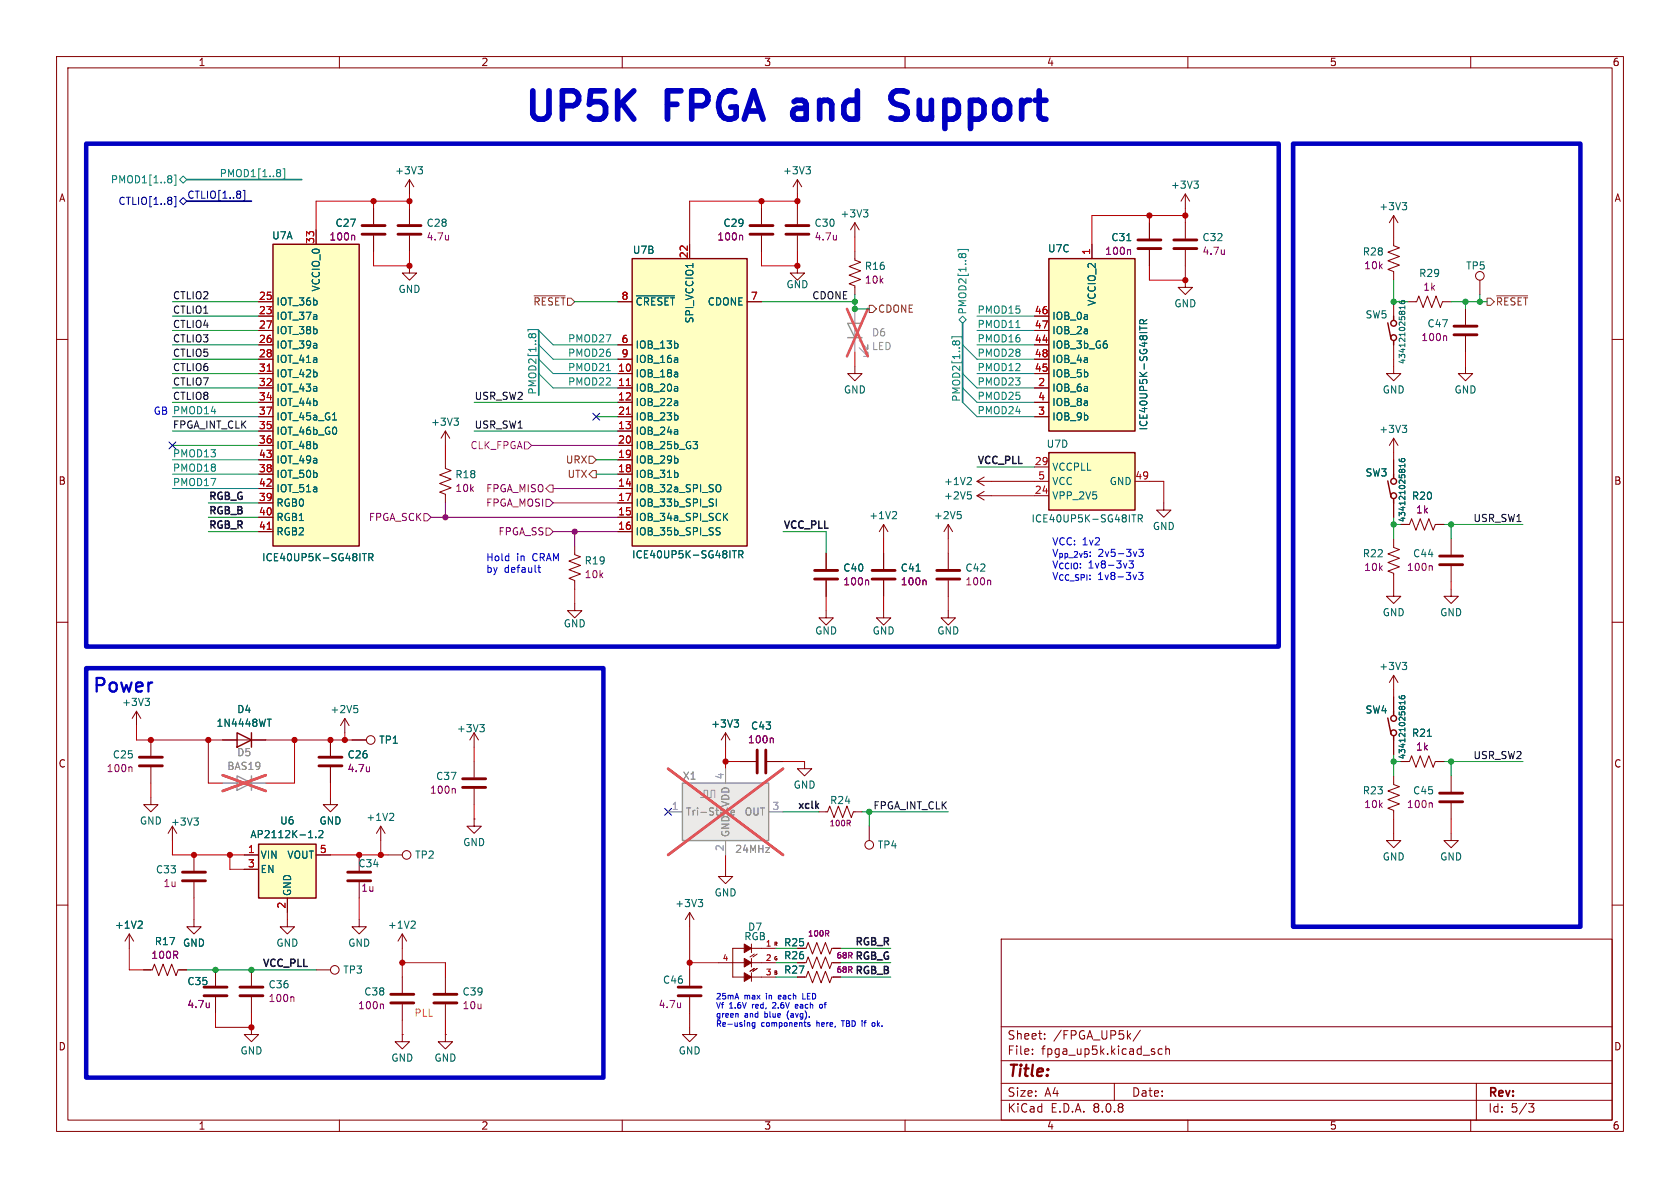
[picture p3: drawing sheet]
<svg xmlns="http://www.w3.org/2000/svg" width="297mm" height="210mm" viewBox="0 0 297 210" stroke-linecap="round" stroke-linejoin="round" font-family="sans-serif">
<defs><g id="words">
<g font-size="7" fill="#0000c2">
<text x="92" y="22.8">UP5K</text>
<text x="117.8" y="22.8">FPGA</text>
<text x="142.2" y="22.8">and</text>
<text x="161.6" y="22.8">Support</text>
</g>
<text font-size="3.3" fill="#0000c2" x="16.3" y="123">Power</text>
<text font-size="2.8" fill="#840000" x="178" y="190.9">Title:</text>
<g font-size="2.1" fill="#840000">
<text x="178" y="184">Sheet:</text>
<text x="186.2" y="184">/FPGA_UP5k/</text>
<text x="178" y="186.7">File:</text>
<text x="184.1" y="186.7">fpga_up5k.kicad_sch</text>
<text x="178" y="196.9">KiCad</text>
<text x="178" y="194.1">Size:</text>
<text x="184.7" y="194.1">A4</text>
<text x="185.7" y="196.9">E.D.A.</text>
<text x="193.3" y="196.9">8.0.8</text>
<text x="200" y="194.1">Date:</text>
<text x="263" y="194.3">Rev:</text>
<text x="263" y="196.9">Id:</text>
<text x="267.1" y="196.9">5/3</text>
</g>
<g font-size="1.8" fill="#840000">
<text x="35" y="11.9">1</text>
<text x="85" y="11.9">2</text>
<text x="135" y="11.9">3</text>
<text x="185" y="11.9">4</text>
<text x="235" y="11.9">5</text>
<text x="285" y="11.9">6</text>
<text x="10.3" y="35.9">A</text>
<text x="285.3" y="35.9">A</text>
<text x="10.3" y="85.9">B</text>
<text x="285.3" y="85.9">B</text>
<text x="10.3" y="135.9">C</text>
<text x="285.3" y="135.9">C</text>
<text x="138.5" y="167.5">R25</text>
<text x="138.5" y="172.3">R27</text>
<text x="138.5" y="169.8">R26</text>
<text x="10.3" y="185.9">D</text>
<text x="285.3" y="185.9">D</text>
<text x="35" y="199.9">1</text>
<text x="85" y="199.9">2</text>
<text x="135" y="199.9">3</text>
<text x="185" y="199.9">4</text>
<text x="235" y="199.9">5</text>
<text x="285" y="199.9">6</text>
</g>
<g font-size="1.8" fill="#008484">
<text x="19.5" y="32.6">PMOD1[1..8]</text>
<text x="38.7" y="31.4">PMOD1[1..8]</text>
<text x="171" y="55.7" transform="rotate(-90 171 55.7)">PMOD2[1..8]</text>
<text x="172.7" y="58.1">PMOD11</text>
<text x="172.7" y="55.5">PMOD15</text>
<text x="100.3" y="60.6">PMOD27</text>
<text x="100.3" y="63.2">PMOD26</text>
<text x="100.3" y="65.7">PMOD21</text>
<text x="172.7" y="63.2">PMOD28</text>
<text x="172.7" y="65.7">PMOD12</text>
<text x="172.7" y="60.6">PMOD16</text>
<text x="94.9" y="69.9" transform="rotate(-90 94.9 69.9)">PMOD2[1..8]</text>
<text x="100.3" y="68.2">PMOD22</text>
<text x="169.8" y="71.1" transform="rotate(-90 169.8 71.1)">PMOD2[1..8]</text>
<text x="172.7" y="70.8">PMOD25</text>
<text x="172.7" y="68.2">PMOD23</text>
<text x="172.7" y="73.3">PMOD24</text>
<text x="30.5" y="80.9">PMOD13</text>
<text x="30.5" y="83.5">PMOD18</text>
<text x="30.5" y="86">PMOD17</text>
</g>
<g font-size="1.8" fill="#000084">
<text x="33" y="35.2">CTLIO[1..8]</text>
<text x="20.8" y="36.4">CTLIO[1..8]</text>
</g>
<g font-size="1.8" fill="#006464">
<text x="69.7" y="31">+3V3</text>
<text x="138.3" y="31">+3V3</text>
<text x="206.9" y="33.6">+3V3</text>
<text x="59.2" y="40.3">C27</text>
<text x="75.3" y="40.3">C28</text>
<text x="127.8" y="40.3">C29</text>
<text x="143.9" y="40.3">C30</text>
<text x="148.5" y="38.6">+3V3</text>
<text x="243.7" y="37.4">+3V3</text>
<text x="48" y="42.5">U7A</text>
<text x="111.8" y="45.1">U7B</text>
<text x="152.8" y="47.9">R16</text>
<text x="185.2" y="44.8">U7C</text>
<text x="196.4" y="42.8">C31</text>
<text x="212.5" y="42.8">C32</text>
<text x="240.8" y="45.4">R28</text>
<text x="259.1" y="47.9">TP5</text>
<text x="56.7" y="51.6" transform="rotate(-90 56.7 51.6)">VCCIO_0</text>
<text x="70.4" y="52">GND</text>
<text x="138.9" y="51.2">GND</text>
<text x="250.8" y="49.2">R29</text>
<text x="48.8" y="56.7">IOT_37a</text>
<text x="48.8" y="54.2">IOT_36b</text>
<text x="48.8" y="59.3">IOT_38b</text>
<text x="112.3" y="54.2">~{CRESET}</text>
<text x="122.8" y="57.3" transform="rotate(-90 122.8 57.3)">SPI_VCCIO1</text>
<text x="125" y="54.2">CDONE</text>
<text x="185.9" y="56.7">IOB_0a</text>
<text x="185.9" y="59.3">IOB_2a</text>
<text x="193.9" y="54.2" transform="rotate(-90 193.9 54.2)">VCCIO_2</text>
<text x="207.5" y="54.5">GND</text>
<text x="241.3" y="56.5">SW5</text>
<text x="252.3" y="58.1">C47</text>
<text x="48.8" y="61.8">IOT_39a</text>
<text x="48.8" y="64.4">IOT_41a</text>
<text x="112.3" y="61.8">IOB_13b</text>
<text x="112.3" y="64.4">IOB_16a</text>
<text x="185.9" y="61.8">IOB_3b_G6</text>
<text x="185.9" y="64.4">IOB_4a</text>
<text x="48.8" y="66.9">IOT_42b</text>
<text x="48.8" y="69.4">IOT_43a</text>
<text x="48.8" y="72">IOT_44b</text>
<text x="112.3" y="66.9">IOB_18a</text>
<text x="112.3" y="69.4">IOB_20a</text>
<text x="112.3" y="72">IOB_22a</text>
<text x="149.1" y="69.8">GND</text>
<text x="185.9" y="69.4">IOB_6a</text>
<text x="185.9" y="72">IOB_8a</text>
<text x="185.9" y="66.9">IOB_5b</text>
<text x="244.3" y="69.8">GND</text>
<text x="257" y="69.8">GND</text>
<text x="48.8" y="77.1">IOT_46b_G0</text>
<text x="48.8" y="74.5">IOT_45a_G1</text>
<text x="76.1" y="75.5">+3V3</text>
<text x="112.3" y="77.1">IOB_24a</text>
<text x="112.3" y="74.5">IOB_23b</text>
<text x="185.9" y="74.5">IOB_9b</text>
<text x="203" y="76.2" transform="rotate(-90 203 76.2)">ICE40UP5K-SG48ITR</text>
<text x="243.7" y="76.7">+3V3</text>
<text x="48.8" y="79.6">IOT_48b</text>
<text x="48.8" y="82.1">IOT_49a</text>
<text x="112.3" y="82.1">IOB_29b</text>
<text x="112.3" y="79.6">IOB_25b_G3</text>
<text x="184.9" y="79.3">U7D</text>
<text x="185.9" y="83.4">VCCPLL</text>
<text x="48.8" y="84.7">IOT_50b</text>
<text x="48.8" y="89.8">RGB0</text>
<text x="48.8" y="87.2">IOT_51a</text>
<text x="80.4" y="84.7">R18</text>
<text x="112.3" y="87.2">IOB_32a_SPI_SO</text>
<text x="112.3" y="89.8">IOB_33b_SPI_SI</text>
<text x="112.3" y="84.7">IOB_31b</text>
<text x="166.8" y="86">+1V2</text>
<text x="166.8" y="88.5">+2V5</text>
<text x="185.9" y="88.5">VPP_2V5</text>
<text x="185.9" y="86">VCC</text>
<text x="196.1" y="86">GND</text>
<text x="241.3" y="84.4">SW3</text>
<text x="249.5" y="88.5">R20</text>
<text x="48.8" y="92.3">RGB1</text>
<text x="48.8" y="94.8">RGB2</text>
<text x="112.3" y="92.3">IOB_34a_SPI_SCK</text>
<text x="112.3" y="94.8">IOB_35b_SPI_SS</text>
<text x="153.6" y="92">+1V2</text>
<text x="165" y="92">+2V5</text>
<text x="182.3" y="92.6">ICE40UP5K-SG48ITR</text>
<text x="203.7" y="93.9">GND</text>
<text x="46.2" y="99.4">ICE40UP5K-SG48ITR</text>
<text x="103.3" y="100">R19</text>
<text x="111.6" y="98.9">ICE40UP5K-SG48ITR</text>
<text x="149" y="101.3">C40</text>
<text x="159.1" y="101.3">C41</text>
<text x="170.6" y="101.3">C42</text>
<text x="240.8" y="98.7">R22</text>
<text x="249.7" y="98.7">C44</text>
<text x="99.6" y="111.1">GND</text>
<text x="144" y="112.4">GND</text>
<text x="154.2" y="112.4">GND</text>
<text x="165.6" y="112.4">GND</text>
<text x="244.3" y="109.1">GND</text>
<text x="254.5" y="109.1">GND</text>
<text x="243.7" y="118.7">+3V3</text>
<text x="21.5" y="125">+3V3</text>
<text x="38.2" y="128.7">1N4448WT</text>
<text x="41.8" y="126.3">D4</text>
<text x="58.3" y="126.3">+2V5</text>
<text x="66.9" y="131.7">TP1</text>
<text x="80.7" y="129.6">+3V3</text>
<text x="125.6" y="128.8">+3V3</text>
<text x="132.7" y="129.2">C43</text>
<text x="241.3" y="126.3">SW4</text>
<text x="249.5" y="130.5">R21</text>
<text x="19.8" y="134.3">C25</text>
<text x="61.4" y="134.3">C26</text>
<text x="77" y="138.1">C37</text>
<text x="140.2" y="139.6">GND</text>
<text x="146.6" y="142.3">R24</text>
<text x="240.8" y="140.6">R23</text>
<text x="249.7" y="140.6">C45</text>
<text x="24.6" y="146">GND</text>
<text x="30.1" y="146.2">+3V3</text>
<text x="44.2" y="148.4">AP2112K-1.2</text>
<text x="49.4" y="145.9">U6</text>
<text x="56.4" y="146">GND</text>
<text x="64.7" y="145.3">+1V2</text>
<text x="81.8" y="149.8">GND</text>
<text x="27.5" y="154.6">C33</text>
<text x="46" y="152">VIN</text>
<text x="46" y="154.5">EN</text>
<text x="50.7" y="152">VOUT</text>
<text x="63.3" y="153.5">C34</text>
<text x="73.3" y="152">TP2</text>
<text x="155.1" y="150.2">TP4</text>
<text x="244.3" y="152.3">GND</text>
<text x="254.5" y="152.3">GND</text>
<text x="51.7" y="158.5" transform="rotate(-90 51.7 158.5)">GND</text>
<text x="119.3" y="160.6">+3V3</text>
<text x="126.2" y="158.7">GND</text>
<text x="20.2" y="164.4">+1V2</text>
<text x="27.3" y="167.3">R17</text>
<text x="32.3" y="167.6">GND</text>
<text x="48.8" y="167.6">GND</text>
<text x="61.5" y="167.6">GND</text>
<text x="68.5" y="164.4">+1V2</text>
<text x="131.5" y="166.4">RGB</text>
<text x="132.1" y="164.7">D7</text>
<text x="60.6" y="172.3">TP3</text>
<text x="33" y="174.3">C35</text>
<text x="47.4" y="174.9">C36</text>
<text x="64.3" y="176.2">C38</text>
<text x="81.7" y="176.2">C39</text>
<text x="117.1" y="174.1">C46</text>
<text x="42.4" y="186.6">GND</text>
<text x="69.1" y="187.9">GND</text>
<text x="76.7" y="187.9">GND</text>
<text x="119.9" y="186.6">GND</text>
</g>
<g font-size="1.8" fill="#a90000">
<text x="55.6" y="43.2" transform="rotate(-90 55.6 43.2)">33</text>
<text x="121.7" y="45.8" transform="rotate(-90 121.7 45.8)">22</text>
<text x="192.8" y="45.2" transform="rotate(-90 192.8 45.2)">1</text>
<text x="45.7" y="53.1">25</text>
<text x="109.8" y="53.1">8</text>
<text x="132.6" y="53.1">7</text>
<text x="45.7" y="55.6">23</text>
<text x="45.7" y="58.2">27</text>
<text x="182.8" y="55.6">46</text>
<text x="182.8" y="58.2">47</text>
<text x="45.7" y="60.7">26</text>
<text x="45.7" y="63.2">28</text>
<text x="45.7" y="65.8">31</text>
<text x="109.2" y="65.8">10</text>
<text x="109.8" y="60.7">6</text>
<text x="109.8" y="63.2">9</text>
<text x="182.8" y="60.7">44</text>
<text x="182.8" y="65.8">45</text>
<text x="182.8" y="63.2">48</text>
<text x="45.7" y="68.3">32</text>
<text x="45.7" y="70.9">34</text>
<text x="109.2" y="68.3">11</text>
<text x="109.2" y="70.9">12</text>
<text x="183.4" y="68.3">2</text>
<text x="183.4" y="70.9">4</text>
<text x="45.7" y="75.9">35</text>
<text x="45.7" y="73.4">37</text>
<text x="109.2" y="75.9">13</text>
<text x="109.2" y="73.4">21</text>
<text x="183.4" y="73.4">3</text>
<text x="45.7" y="78.5">36</text>
<text x="45.7" y="83.6">38</text>
<text x="45.7" y="81">43</text>
<text x="109.2" y="83.6">18</text>
<text x="109.2" y="81">19</text>
<text x="109.2" y="78.5">20</text>
<text x="182.8" y="82.3">29</text>
<text x="45.7" y="88.6">39</text>
<text x="45.7" y="86.1">42</text>
<text x="109.2" y="86.1">14</text>
<text x="109.2" y="88.6">17</text>
<text x="182.8" y="87.4">24</text>
<text x="183.4" y="84.8">5</text>
<text x="200.6" y="84.8">49</text>
<text x="45.7" y="91.2">40</text>
<text x="45.7" y="93.7">41</text>
<text x="109.2" y="91.2">15</text>
<text x="109.2" y="93.7">16</text>
<text x="43.7" y="150.9">1</text>
<text x="43.7" y="153.4">3</text>
<text x="56.4" y="150.9">5</text>
<text x="50.5" y="160.7" transform="rotate(-90 50.5 160.7)">2</text>
</g>
<g font-size="1.8" fill="#840084">
<text x="58.1" y="42.7">100n</text>
<text x="75.3" y="42.7">4.7u</text>
<text x="126.7" y="42.7">100n</text>
<text x="143.9" y="42.7">4.7u</text>
<text x="195.3" y="45.3">100n</text>
<text x="212.5" y="45.3">4.7u</text>
<text x="241.1" y="47.8">10k</text>
<text x="152.8" y="50.3">10k</text>
<text x="251.5" y="51.6">1k</text>
<text x="251.2" y="60.5">100n</text>
<text x="80.4" y="87.2">10k</text>
<text x="85.8" y="87.2">FPGA_MISO</text>
<text x="85.8" y="89.8">FPGA_MOSI</text>
<text x="65.1" y="92.3">FPGA_SCK</text>
<text x="88" y="94.8">FPGA_SS</text>
<text x="250.2" y="91">1k</text>
<text x="241.1" y="101.1">10k</text>
<text x="248.6" y="101.1">100n</text>
<text x="103.3" y="102.4">10k</text>
<text x="149" y="103.7">100n</text>
<text x="159.1" y="103.7">100n</text>
<text x="170.6" y="103.7">100n</text>
<text x="132.1" y="131.6">100n</text>
<text x="18.8" y="136.7">100n</text>
<text x="61.4" y="136.7">4.7u</text>
<text x="250.2" y="132.9">1k</text>
<text x="75.9" y="140.5">100n</text>
<text x="241.1" y="143">10k</text>
<text x="248.6" y="143">100n</text>
<text x="28.8" y="157">1u</text>
<text x="63.8" y="157.8">1u</text>
<text x="26.7" y="169.7">100R</text>
<text x="33" y="178.4">4.7u</text>
<text x="47.4" y="177.3">100n</text>
<text x="63.2" y="178.6">100n</text>
<text x="81.7" y="178.6">10u</text>
<text x="116.3" y="178.4">4.7u</text>
</g>
<g font-size="1.8" fill="#0f0f0f">
<text x="30.5" y="53">CTLIO2</text>
<text x="143.5" y="53">CDONE</text>
<text x="30.5" y="55.5">CTLIO1</text>
<text x="30.5" y="58.1">CTLIO4</text>
<text x="30.5" y="63.2">CTLIO5</text>
<text x="30.5" y="60.6">CTLIO3</text>
<text x="30.5" y="65.7">CTLIO6</text>
<text x="30.5" y="70.8">CTLIO8</text>
<text x="30.5" y="68.2">CTLIO7</text>
<text x="83.8" y="70.8">USR_SW2</text>
<text x="30.5" y="75.9">FPGA_INT_CLK</text>
<text x="83.8" y="75.9">USR_SW1</text>
<text x="172.7" y="82.1">VCC_PLL</text>
<text x="36.8" y="88.5">RGB_G</text>
<text x="36.8" y="93.5">RGB_R</text>
<text x="36.8" y="91">RGB_B</text>
<text x="138.4" y="93.5">VCC_PLL</text>
<text x="260.4" y="92.4">USR_SW1</text>
<text x="260.4" y="134.3">USR_SW2</text>
<text x="141" y="143.1">xclk</text>
<text x="154.3" y="143.2">FPGA_INT_CLK</text>
<text x="150.9" y="167.2">RGB_R</text>
<text x="46.2" y="171">VCC_PLL</text>
<text x="150.9" y="172.3">RGB_B</text>
<text x="150.9" y="169.7">RGB_G</text>
</g>
<g font-size="1.8" fill="#725600">
<text x="94.2" y="54.2">~{RESET}</text>
<text x="155.1" y="55.5">CDONE</text>
<text x="264.4" y="54.2">~{RESET}</text>
<text x="99.9" y="82.1">URX</text>
<text x="100.2" y="84.7">UTX</text>
</g>
<g font-size="1.8" fill="#939391">
<text x="154.1" y="59.7">D6</text>
<text x="154.1" y="62.1">LED</text>
<text x="40.1" y="136.3">BAS19</text>
<text x="41.8" y="133.9">D5</text>
<text x="120.6" y="138">X1</text>
<text x="129.1" y="142.8" transform="rotate(-90 129.1 142.8)">VDD</text>
<text x="121.2" y="144.4">Tri-State</text>
<text x="129.1" y="148.1" transform="rotate(-90 129.1 148.1)">GND</text>
<text x="131.6" y="144.4">OUT</text>
<text x="129.9" y="151">24MHz</text>
</g>
<g font-size="1.8" fill="#0000c2">
<text x="27.1" y="73.5">GB PMOD14</text>
<text x="85.9" y="99.4">Hold</text>
<text x="85.9" y="101.5">by</text>
<text x="89.1" y="101.5">default</text>
<text x="91.3" y="99.4">in</text>
<text x="94.2" y="99.4">CRAM</text>
<text x="185.9" y="96.6">VCC: 1v2</text>
<text x="185.9" y="98.7">V_{pp_2v5}:</text>
<text x="185.9" y="100.7">V_{CCIO}:</text>
<text x="192.4" y="100.7">1v8-3v3</text>
<text x="194.1" y="98.7">2v5-3v3</text>
<text x="185.9" y="102.7">V_{CC_SPI}:</text>
<text x="194.1" y="102.7">1v8-3v3</text>
</g>
<text font-size="1.8" fill="#c200c2" x="83.1" y="79.6">CLK_FPGA</text>
<g font-size="1.8" fill="#a5a4a2">
<text x="128" y="137.9" transform="rotate(-90 128 137.9)">4</text>
<text x="118.7" y="143.3">1</text>
<text x="136.5" y="143.3">3</text>
<text x="128" y="150.6" transform="rotate(-90 128 150.6)">2</text>
</g>
<text font-size="1.8" fill="#f90" x="73.2" y="179.9">PLL</text>
<g font-size="1.4" fill="#006464">
<text x="248.6" y="64.5" transform="rotate(-90 248.6 64.5)">434121025816</text>
<text x="135.3" y="167.4">1</text>
</g>
<g font-size="1.4" fill="#840000">
<text x="248.6" y="92.4" transform="rotate(-90 248.6 92.4)">434121025816</text>
<text x="248.6" y="134.3" transform="rotate(-90 248.6 134.3)">434121025816</text>
</g>
<g font-size="1.4" fill="#840084">
<text x="146.5" y="146.3">100R</text>
<text x="142.7" y="165.8">100R</text>
<text x="147.8" y="172.2">68R</text>
<text x="147.8" y="169.6">68R</text>
</g>
<g font-size="1.4" fill="#a90000">
<text x="127.7" y="169.9">4</text>
<text x="135.3" y="169.9">2</text>
<text x="135.3" y="172.5">3</text>
</g>
<g font-size="1.4" fill="#0000c2">
<text x="126.5" y="176.9">25mA</text>
<text x="126.5" y="178.5">Vf</text>
<text x="128.9" y="178.5">1.6V</text>
<text x="131.6" y="176.9">max</text>
<text x="133.2" y="178.5">red,</text>
<text x="135.7" y="176.9">in</text>
<text x="137.1" y="178.5">2.6V</text>
<text x="138.1" y="176.9">each</text>
<text x="141.3" y="178.5">each</text>
<text x="142.6" y="176.9">LED</text>
<text x="145.9" y="178.5">of</text>
<text x="126.5" y="180.1">green</text>
<text x="126.5" y="181.7">Re-using</text>
<text x="131.7" y="180.1">and</text>
<text x="134.6" y="181.7">components</text>
<text x="135.4" y="180.1">blue</text>
<text x="139.6" y="180.1">(avg).</text>
<text x="144.6" y="181.7">here,</text>
<text x="149.3" y="181.7">TBD</text>
<text x="153.1" y="181.7">if</text>
<text x="155.2" y="181.7">ok.</text>
</g>
<g font-size=".8" fill="#840000">
<text x="136.8" y="167.3">R</text>
<text x="136.8" y="172.4">B</text>
<text x="136.8" y="169.8">G</text>
</g>
</g></defs>
<g fill="none" stroke="#840000" stroke-width=".18">
<path d="M10 10h277v190h-277zM12 12h273v186h-273zM60 10v2M110 10v2M160 10v2M210 10v2M260 10v2M209.5 49.5v1.3h1.3l-1.3 1.3-1.2-1.3h1.2M10 60h2M285 60h2M10 110h2M285 110h2"/>
<path d="M10 160h2M177 166h108v32h-108zM285 160h2M60 198v2M110 198v2M160 198v2M177 194.5h108M177 191.5h108M177 187.5h108M177 181.5h108M182.5 186.3v.1M182.5 185.5v.1"/>
<path d="M184.7 183.6v.1M184.7 182.8v.1M197 191.5v3M201.6 182.1l-1.3 2M205.5 185.5l-.5-.1-.3 .3v.4l.2 .2h.6M206.1 185.5l.2-.1 .4 .1v.9M206.1 184.9v1.5M210 198v2M260 198v2M261 191.5v6.5M270.2 195.1h1l-.5 .6 .4 .1 .1 .5-.3 .3h-.4"/>
</g>
<path d="M111.8 45.7h20.3v50.8h-20.3z" fill="#ffffc2"/>
<path d="M111.8 45.7h20.3v50.8h-20.3zM41.9 129.5l2.5 1.3-2.5 1.3zM44.4 129.5v2.6" fill="none" stroke="#840000" stroke-width=".25"/>
<g fill="none" stroke="#840000" stroke-width=".18">
<path d="M66 36.8v2.8M72.4 36.8v2.8M134.6 36.8v2.8M203.2 39.4v2.8M209.5 34.3v2.5M209.5 39.4v2.8M209.5 34.3l-.7 1.3M209.5 34.3l.8 1.3M246.4 38.1l-.8 1.3M246.4 38.1v2.5M246.4 38.1l.7 1.3M66 41.7v2.8"/>
<path d="M72.4 47v1.3h1.3l-1.3 1.2-1.3-1.2h1.3M72.4 41.7v2.8M109.2 53.3h2.6M121.9 43.2v2.5M132.1 53.3h2.5M134.6 41.7v2.8M203.2 44.2v2.8M209.5 44.2v2.8M246.4 41.9v1.5l1 .4-2 .8 2 .7-2 .8 2 .8-2 .7 1 .4v1.5M248.9 53.3h1.5l.4-1 .8 2.1 .7-2.1 .8 2.1 .8-2.1 .7 2.1 .4-1.1h1.5M261.6 49.5v2.6M78.7 76.2v2.5"/>
<path d="M78.7 76.2l-.7 1.3M78.7 76.2l.8 1.3M109.2 66h2.6M109.2 68.6h2.6M109.2 71.1h2.6M109.2 76.2h2.6M109.2 78.7h2.6M109.2 73.7h2.6M109.2 61h2.6M109.2 63.5h2.6M246.4 77.5v2.5M246.4 77.5l-.8 1.2"/>
<path d="M246.4 77.5l.7 1.2M78.7 81.3v1.5l1.1 .4-2.1 .7 2.1 .8-2.1 .8 2.1 .7-2.1 .8 1 .4v1.5M101.6 96.5v1.5l1 .4-2 .8 2 .7-2 .8 2 .8-2 .7 1 .4v1.5M109.2 86.4h2.6M109.2 91.4h2.6M109.2 94h2.6M109.2 88.9h2.6M109.2 83.8h2.6M109.2 81.3h2.6M146 97.8v2.8M156.2 97.8v2.8M167.6 97.8v2.8"/>
<path d="M205.7 88.9v1.3h1.3l-1.3 1.2-1.2-1.2h1.2M101.6 106.7v1.3h1.3l-1.3 1.2-1.3-1.2h1.3M146 108v1.2h1.3l-1.3 1.3-1.2-1.3h1.2M146 102.6v2.8M156.2 108v1.2h1.3l-1.3 1.3-1.3-1.3h1.3M156.2 102.6v2.8M167.6 108v1.2h1.3l-1.3 1.3-1.2-1.3h1.2M167.6 102.6v2.8M246.4 104.1v1.3h1.2l-1.2 1.3-1.3-1.3h1.3M39.4 130.8h7.6M58.4 130.8v2.8M58.4 135.6v2.8"/>
<path d="M61 127l-.8 1.3M61 127v2.5M61 127l.7 1.3M62.2 130.8h2.6M142.2 134.6v1.3h1.3l-1.3 1.3-1.2-1.3h1.2M58.4 141v1.2h1.3l-1.3 1.3-1.3-1.3h1.3M63.5 151.1v2.8M63.5 156v2.8M67.3 146.1l-.8 1.2M67.3 146.1v2.5M67.3 146.1l.8 1.2M144.8 143.5h1.5l.4-1 .7 2 .8-2 .8 2 .7-2 .8 2 .4-1h1.5"/>
<path d="M153.7 146.1v2.5M22.9 165.1l-.8 1.3M22.9 165.1v2.5M22.9 165.1l.7 1.3M25.4 171.5h1.5l.4-1.1 .8 2.1 .7-2.1 .8 2.1 .8-2.1 .7 2.1 .4-1h1.5M34.3 162.6v1.2h1.3l-1.3 1.3-1.3-1.3h1.3M38.1 171.5v2.7M38.1 176.3v2.8M50.8 162.6v1.2h1.3l-1.3 1.3-1.3-1.3h1.3M63.5 162.6v1.2h1.3l-1.3 1.3-1.3-1.3h1.3M44.4 181.6v1.3h1.3l-1.3 1.3-1.2-1.3h1.2M71.1 182.9v1.3h1.3l-1.3 1.2-1.3-1.2h1.3"/>
<path d="M71.1 182.9h.1M78.7 182.9v1.3h1.3l-1.3 1.2-1.2-1.2h1.2M78.7 182.9h.1"/>
<circle cx="261.6" cy="48.8" r=".76"/>
<circle cx="65.5" cy="130.8" r=".76"/>
<circle cx="153.7" cy="149.4" r=".76"/>
</g>
<path d="M110.7 68.2h.8M110.7 73.2h.8" fill="none" stroke="#a90000" stroke-width=".18"/>
<g fill="none" stroke="#006464" stroke-width=".18">
<path d="M211.1 32h.7l-.4 .5M211.6 32.5l.2 .2v.3l-.2 .3M247.9 35.8h.8l-.4 .5M248.4 36.3l.3 .2v.3l-.3 .3M112.5 52.3h6.8M199.2 42.5h.7M80.3 73.9h.7l-.4 .5M80.8 74.4l.2 .2v.3l-.2 .3M119.7 60.8l.2 .1-.2 .6M119.7 73.5l.2 .1-.2 .6M122.5 78h.8l-.4 .5M123.1 78.5l.2 .3v.3l-.2 .2"/>
<path d="M247.9 75.2h.8l-.4 .5M248.4 75.7l.3 .2v.3l-.3 .3M119.7 83.6l.2 .2-.2 .5M119.7 81.1l.2 .2-.2 .5M126.6 88.2v1.3M126.8 93.9l.4 .1 .1 .3-.2 .3h-.3M126.8 93.3l.5 .1M127.1 85.7h.1a.81 .81 0 0 1-.1 1.2M128.1 91.3l.5 .7M128.6 90.7l-.7 .8M129.5 97.4h.7M129.8 97.4v1.2"/>
<path d="M130.6 98h.6l.1-.2v-.3l-.7-.1v1.2M130.9 98l.4 .6M162 101h.7M47.2 127.1h.8M62.6 124.7h.6M63 125.2l.3 .2v.3l-.3 .3M69.4 143.8l.2 .2-.1 .3-.7 .7h.8M24.9 162.8l.3 .3-.1 .3-.7 .7h.8"/>
</g>
<g fill="none" stroke="#840000" stroke-width=".51">
<path d="M64 39.9h4.1M70.4 39.9h4M132.6 39.9h4.1M64 41.4h4.1M70.4 41.4h4M132.6 41.4h4.1M201.2 43.9h4M201.2 42.4h4M207.5 43.9h4.1M207.5 42.4h4.1M144 102.4h4.1M144 100.8h4.1"/>
<path d="M154.2 102.4h4M154.2 100.8h4M165.6 102.4h4.1M165.6 100.8h4.1M56.4 135.4h4.1M56.4 133.9h4.1M61.5 155.7h4M61.5 154.2h4M36.1 176h4M36.1 174.5h4"/>
</g>
<g fill="none" stroke="#840084" stroke-width=".18">
<path d="M62.5 41.6l.2 .2v.6M79.3 41.6v.8M79.3 42.3l-.1 .1M131.1 41.6l.2 .2v.6M199.7 44.1l.2 .2v.7M216.5 44.1v.9M216.5 44.9h-.1M153.4 102.5l.2 .2v.7M163.5 102.5l.2 .2v.7M175 102.5l.1 .2v.7M65.3 135.6v.8M65.3 136.3v.1"/>
<path d="M150 145.5l.3 .5M150.3 145.1v.3M37 177.3v.8M37 178l-.1 .1"/>
</g>
<path d="M41.9 137.2l2.5 1.2-2.5 1.3zM44.4 137.2v2.5" fill="none" stroke="#9c9b98" stroke-width=".25"/>
<path d="M39.4 138.4h7.6" fill="none" stroke="#9c9b98" stroke-width=".18"/>
<path d="M39.4 137l7.6 2.8M47 137l-7.6 2.8" fill="none" stroke="#e65255" stroke-width=".46"/>
<path d="M45.7 149.2h10.2v9.6h-10.2z" fill="#ffffc2"/>
<path d="M45.7 149.2h10.2v9.6h-10.2z" fill="none" stroke="#840000" stroke-width=".25"/>
<g fill="none" stroke="#840000" stroke-width=".18">
<path d="M72.4 31.8l-.8 1.2M72.4 31.8v2.5M72.4 31.8l.8 1.2M24.1 125.7l-.7 1.3M24.1 125.7v2.6M24.1 125.7l.8 1.3M26.7 130.8v2.8M26.7 135.6v2.8M26.7 141v1.2h1.2l-1.2 1.3-1.3-1.3h1.3M30.5 146.1l-.8 1.2M30.5 146.1v2.5M30.5 146.1l.7 1.2"/>
<path d="M34.3 151.1v2.8M34.3 156v2.8M43.2 151.1h2.5M43.2 153.7h2.5M50.8 158.8v2.5M55.9 151.1h2.5M44.4 171.5v2.7M44.4 176.3v2.8M55.9 171.5h2.5M71.1 172.7v2.8M71.1 177.5v2.8"/>
<circle cx="59.2" cy="171.4" r=".76"/>
</g>
<path d="M73.9 29.5h.8l-.4 .5M74.4 30l.3 .2v.3l-.3 .2M26.4 124.2v.3l-.2 .2M34.3 144.6h.8l-.5 .5M34.8 145.1l.3 .2v.3l-.3 .3M54.5 148.1h.8M55.8 148v.1M56.4 146.9l.4-.1 .3 .4-.8 .9h.8" fill="none" stroke="#006464" stroke-width=".18"/>
<path d="M24.6 135.4h4.1M24.6 133.9h4.1M32.3 155.7h4M32.3 154.2h4M42.4 176h4.1M42.4 174.5h4.1M69.1 177.3h4.1M69.1 175.8h4.1" fill="none" stroke="#840000" stroke-width=".51"/>
<path d="M23.2 135.6l.1 .1v.7M51.8 176.2l.2 .2v.7M67.6 177.5l.2 .2v.6" fill="none" stroke="#840084" stroke-width=".18"/>
<path d="M48.3 43.2h15.2v53.3h-15.2z" fill="#ffffc2"/>
<path d="M48.3 43.2h15.2v53.3h-15.2z" fill="none" stroke="#840000" stroke-width=".25"/>
<g fill="none" stroke="#840000" stroke-width=".18">
<path d="M45.7 55.9h2.6M45.7 53.3h2.6M45.7 58.4h2.6M55.9 40.6v2.6M45.7 61h2.6M45.7 63.5h2.6M45.7 66h2.6M45.7 68.6h2.6M45.7 71.1h2.6M45.7 76.2h2.6M45.7 78.7h2.6M45.7 73.7h2.6"/>
<path d="M45.7 83.8h2.6M45.7 88.9h2.6M45.7 91.4h2.6M45.7 94h2.6M45.7 86.4h2.6M45.7 81.3h2.6M167.6 92.7l-.7 1.3M167.6 92.7v2.6M167.6 92.7l.8 1.3"/>
</g>
<path d="M47.2 65.6h.8M47.2 93.6h.8" fill="none" stroke="#a90000" stroke-width=".18"/>
<path d="M58.8 74.2h.7M64.1 97.9h.7M64.4 97.9v1.2M65.2 98.5h.6l.1-.2v-.3l-.7-.1v1.2M65.5 98.5l.4 .6M169.3 90.4h.6M169.7 90.9l.2 .3v.3l-.2 .2" fill="none" stroke="#006464" stroke-width=".18"/>
<path d="M185.4 80h15.3v10.2h-15.3z" fill="#ffffc2"/>
<g fill="none" stroke="#840000" stroke-width=".25">
<path d="M245.3 57.1l.6 2.8M246.4 55.9v.7M246.4 60.2v.8M185.4 80h15.3v10.2h-15.3z"/>
<circle cx="246.4" cy="59.7" r=".51"/>
<circle cx="246.4" cy="57.2" r=".51"/>
</g>
<g fill="none" stroke="#840000" stroke-width=".18">
<path d="M141 47v1.3h1.2l-1.2 1.2-1.3-1.2h1.3M246.4 53.3v2.6M259.1 54.6v2.8M259.1 59.4v2.8M246.4 64.8v1.2h1.2l-1.2 1.3-1.3-1.3h1.3M246.4 61v2.5M259.1 64.8v1.2h1.2l-1.2 1.3-1.3-1.3h1.3M182.9 87.6h2.5M182.9 82.6h2.5M182.9 85.1h2.5M200.7 85.1h2.5M256.5 104.1v1.3h1.3l-1.3 1.3-1.2-1.3h1.2"/>
<path d="M128.3 129.5l-.8 1.3M128.3 129.5v2.6M128.3 129.5l.7 1.3M130.8 134.6h2.8M135.6 134.6h2.8"/>
</g>
<path d="M247.4 53.2v.3l.2 .1 .6 .1 .2-.2-.1-.3h-.5l-.1 .3 .2 .2M248.4 54.1v.5M248.4 54.3h-1l.2 .3M200.1 91h.7M200.4 91v1.3M201.2 91.7l.6-.1 .2-.2-.1-.3-.7-.1v1.3M201.5 91.7l.5 .6M129.8 127.3h.8l-.5 .4M130.3 127.7l.3 .3v.3l-.3 .2" fill="none" stroke="#006464" stroke-width=".18"/>
<path d="M257 59.2h4.1M257 57.7h4.1M133.9 132.6v4.1M135.4 132.6v4.1" fill="none" stroke="#840000" stroke-width=".51"/>
<path d="M255.6 59.4l.1 .1v.7M136.5 130.5l.2 .2v.6" fill="none" stroke="#840084" stroke-width=".18"/>
<path d="M120.6 138.4h15.3v10.2h-15.3z" fill="#ebeae8"/>
<path d="M149.9 57.2h2.5l-1.3 2.5zM149.9 59.7h2.5M120.6 138.4h15.3v10.2h-15.3z" fill="none" stroke="#9c9b98" stroke-width=".25"/>
<path d="M151.1 54.6v7.6M151.9 61.5l1.5 1.5v-.8v.8h-.7M151.9 60.2l1.5 1.5v-.7v.7h-.7M128.3 135.9v2.5M118.1 143.5h2.5M123.8 141h.7v-1.3h.6v1.3h.6v-1.3h.7v1.3M128.3 148.6v2.5M135.9 143.5h2.5" fill="none" stroke="#9c9b98" stroke-width=".18"/>
<path d="M128.6 142.8v1.1M129.3 143.3l-.1 .6M129.7 143.2l.1 .3-.6 .2M129.8 144l-.1 .1" fill="none" stroke="#939391" stroke-width=".18"/>
<path d="M149.7 54.6l3.7 8.4M153.4 54.6l-3.7 8.4M118.1 135.9l20.3 15.2M138.4 135.9l-20.3 15.2" fill="none" stroke="#e65255" stroke-width=".46"/>
<path d="M138.9 39.9h4.1M138.9 41.4h4.1M254.5 141.7h4.1M254.5 140.2h4.1M76.7 177.3h4.1M76.7 175.8h4.1M119.9 176h4.1M119.9 174.5h4.1" fill="none" stroke="#840000" stroke-width=".51"/>
<g fill="none" stroke="#840000" stroke-width=".18">
<path d="M141 31.8v2.5M141 36.8v2.8M141 31.8l-.8 1.2M141 31.8l.7 1.2M151.1 39.4v2.5M151.1 39.4l-.7 1.2M151.1 39.4l.8 1.2M141 41.7v2.8M151.1 44.5v1.5l1 .4-2 .7 2 .8-2 .7 2 .8-2 .8 1 .3v1.6M151.1 64.8v1.2h1.3l-1.3 1.3-1.2-1.3h1.2M156.2 92.7l-.8 1.3M156.2 92.7v2.6"/>
<path d="M156.2 92.7l.8 1.3M172.7 85.1l1.3 .8M172.7 85.1h2.6M172.7 87.6l1.3 .8M172.7 87.6h2.6M174 84.3l-1.3 .8M174 86.9l-1.3 .7M246.4 95.3v1.5l1 .4-2 .7 2 .8-2 .7 2 .8-2 .8 1 .3v1.6M246.4 119.4v2.5M246.4 119.4l-.8 1.3M246.4 119.4l.7 1.3M246.4 137.2v1.5l1 .4-2 .7 2 .8-2 .8 2 .7-2 .8 1 .4v1.5"/>
<path d="M246.4 123.2v2.5M246.4 130.8v2.6M248.9 134.6h.3l.4-1 .7 2 .8-2 .7 2 .8-2 .8 2 .3-1h1.6M256.5 137.2v2.8M68.6 151.1h2.5M246.4 147.3v1.3h1.2l-1.2 1.3-1.3-1.3h1.3M256.5 147.3v1.3h1.3l-1.3 1.3-1.2-1.3h1.2M256.5 142v2.8M71.1 165.1l-.7 1.3M71.1 165.1v2.5M71.1 165.1l.8 1.3M78.7 172.7v2.8"/>
<path d="M78.7 177.5v2.8M121.9 171.5v2.7M121.9 176.3v2.8M127 170.2h4.6M131.6 167.6h-2.1v5.1h2.1M132.8 172.7h4.4M132.8 167.6h4.4M132.8 170.2h4.4M132.8 166.9v1.5M132.8 169.4v1.5M132.8 172v1.5M133.3 171.2l-.7 .5"/>
<path d="M133.3 168.7l-.7 .5M133.9 171.2l-.8 .5M133.9 168.7l-.8 .5M142.2 172.7h.3l.4-1 .7 2 .8-2 .8 2 .7-2 .8 2 .4-1h1.5M142.2 167.6h.3l.4-1 .7 2.1 .8-2.1 .8 2.1 .7-2.1 .8 2.1 .4-1.1h1.5M142.2 170.2h.3l.4-1 .7 2 .8-2 .8 2 .7-2 .8 2 .4-1h1.5M121.9 181.6v1.3h1.3l-1.3 1.3-1.3-1.3h1.3"/>
<circle cx="71.9" cy="151.1" r=".76"/>
</g>
<g fill="none" stroke="#006464" stroke-width=".18">
<path d="M142.5 29.5h.8l-.5 .5M143 30l.3 .2v.3l-.3 .2M152.6 37.1h.8l-.4 .5M153.2 37.6l.2 .2v.3l-.2 .3M158.3 90.4l.2 .3-.1 .3-.7 .7h.8M171.1 86.9h.6M171.5 84.4l.2 .2v.3l-.8 .8h.8M171.5 87.4l.2 .3v.3l-.2 .2M247.9 117.1h.8l-.4 .5M248.4 117.6l.3 .2v.3l-.3 .3M247.4 123.1v.2l.2 .2h.6l.2-.2-.1-.3-.5 .1-.1 .2 .2 .2M248.4 123.9v.6"/>
<path d="M248.4 124.2h-1l.2 .3M252.3 130.2h.8M73.2 162.8l.2 .3v.3l-.8 .7h.8"/>
</g>
<path d="M147.9 41.6v.8M147.9 42.3l-.1 .1M253 141.9l.2 .2v.7M120.3 177.3v.8M120.3 178v.1M146.2 165l.3 .5M146.5 164.6v.3" fill="none" stroke="#840084" stroke-width=".18"/>
<g fill="#840000" stroke="#840000" stroke-width=".18">
<path d="M131.6 172l1.2 .7-1.2 .8z"/>
<path d="M131.6 169.4l1.2 .8-1.2 .7z"/>
<path d="M131.6 166.9l1.2 .7-1.2 .8z"/>
</g>
<g fill="none" stroke="#840000" stroke-width=".25">
<path d="M245.3 126.9l.6 2.8M246.4 125.7v.8M246.4 130.1v.7"/>
<circle cx="246.4" cy="127" r=".51"/>
<circle cx="246.4" cy="129.5" r=".51"/>
</g>
<path d="M185.4 45.7h15.3v30.5h-15.3z" fill="#ffffc2"/>
<g fill="none" stroke="#840000" stroke-width=".25">
<path d="M185.4 45.7h15.3v30.5h-15.3zM245.3 85l.6 2.8M246.4 83.8v.8M246.4 88.2v.7"/>
<circle cx="246.4" cy="85.1" r=".51"/>
<circle cx="246.4" cy="87.6" r=".51"/>
</g>
<g fill="none" stroke="#840000" stroke-width=".18">
<path d="M66 36.8v2.8M134.6 36.8v2.8M203.2 39.4v2.8M45.7 55.9h2.6M45.7 58.4h2.6M45.7 53.3h2.6M55.9 40.6v2.6M66 41.7v2.8M109.2 53.3h2.6M121.9 43.2v2.5M132.1 53.3h2.5M134.6 41.7v2.8"/>
<path d="M182.9 55.9h2.5M182.9 58.4h2.5M193 43.2v2.5M203.2 44.2v2.8M45.7 68.6h2.6M45.7 73.7h2.6M45.7 71.1h2.6M45.7 61h2.6M45.7 66h2.6M45.7 63.5h2.6M45.7 76.2h2.6M45.7 78.7h2.6"/>
<path d="M109.2 68.6h2.6M109.2 73.7h2.6M109.2 71.1h2.6M109.2 61h2.6M109.2 66h2.6M109.2 63.5h2.6M109.2 76.2h2.6M109.2 78.7h2.6M182.9 68.6h2.5M182.9 73.7h2.5M182.9 71.1h2.5M182.9 61h2.5"/>
<path d="M182.9 66h2.5M182.9 63.5h2.5M45.7 83.8h2.6M45.7 88.9h2.6M45.7 91.4h2.6M45.7 94h2.6M45.7 86.4h2.6M45.7 81.3h2.6M109.2 83.8h2.6M109.2 88.9h2.6M109.2 91.4h2.6M109.2 94h2.6"/>
<path d="M109.2 86.4h2.6M109.2 81.3h2.6M146 97.8v2.8M156.2 97.8v2.8M246.4 81.3v2.5M246.4 88.9v2.5M248.9 92.7h.3l.4-1 .7 2 .8-2 .7 2 .8-2 .8 2 .3-1h1.6M256.5 95.3v2.7M146 102.6v2.8M156.2 102.6v2.8M256.5 100.1v2.8M39.4 130.8h2.5"/>
<path d="M44.4 130.8h2.6M58.4 130.8v2.8M58.4 135.6v2.8M62.2 130.8h2.6M83.8 129.5l-.7 1.3M83.8 129.5v2.6M83.8 134.6v2.8M83.8 139.4v2.8M83.8 129.5l.8 1.3M130.8 134.6h2.8M135.6 134.6h2.8M246.4 123.2v2.5"/>
<path d="M246.4 130.8v2.6M254 134.6h1.3M43.2 151.1h2.5M43.2 153.7h2.5M50.8 158.8v2.5M55.9 151.1h2.5M83.8 144.8v1.3h1.3l-1.3 1.2-1.3-1.2h1.3M83.8 144.8h.1M128.3 153.7v1.2h1.2l-1.2 1.3-1.3-1.3h1.3M25.4 171.5h1.3M31.7 171.5h1.3M38.1 171.5v2.7"/>
<path d="M38.1 176.3v2.8M121.9 161.3l-.7 1.3M121.9 161.3v2.5M121.9 161.3l.8 1.3M147.3 172.7h1.3M147.3 167.6h1.3M147.3 170.2h1.3"/>
</g>
<g fill="none" stroke="#006464" stroke-width=".18">
<path d="M112.5 52.3h6.8M199.2 42.5h.7M201.5 57.6v.8M201.5 58h1.3M202.2 57.2l-.1-.6-.2-.1-.3 .1-.1 .6h1.3M202.8 56.5l-.6 .4M58.8 74.2h.7M119.7 60.8l.2 .1-.2 .6M119.7 73.5l.2 .1-.2 .6M122.5 78h.8l-.4 .5M123.1 78.5l.2 .3v.3l-.2 .2M64.1 97.9h.7"/>
<path d="M64.4 97.9v1.2M65.2 98.5h.6l.1-.2v-.3l-.7-.1v1.2M65.5 98.5l.4 .6M119.7 83.6l.2 .2-.2 .5M119.7 81.1l.2 .2-.2 .5M126.6 88.2v1.3M126.8 93.9l.4 .1 .1 .3-.2 .3h-.3M126.8 93.3l.5 .1M127.1 85.7h.1a.81 .81 0 0 1-.1 1.2M128.1 91.3l.5 .7M128.6 90.7l-.7 .8M129.5 97.4h.7"/>
<path d="M129.8 97.4v1.2M130.6 98h.6l.1-.2v-.3l-.7-.1v1.2M130.9 98l.4 .6M247.4 81.1v.3l.2 .2h.6l.2-.2-.1-.3h-.5l-.1 .3 .2 .2M248.4 82v.6M248.4 82.3h-1l.2 .3M162 101h.7M47.2 127.1h.8M84.8 128.1h.8l-.4 .5M85.4 128.6l.2 .2v.3l-.2 .3M129.8 127.3h.8l-.5 .4M130.3 127.7l.3 .3v.3l-.3 .2"/>
<path d="M247.4 123.1v.2l.2 .2h.6l.2-.2-.1-.3-.5 .1-.1 .2 .2 .2M248.4 123.9v.6M248.4 124.2h-1l.2 .3M252.3 130.2h.8M54.5 148.1h.8M55.8 148v.1M56.4 146.9l.4-.1 .3 .4-.8 .9h.8M123.4 159h.8l-.4 .5M124 159.5l.2 .2v.3l-.2 .3M24.9 162.8l.3 .3-.1 .3-.7 .7h.8"/>
</g>
<path d="M254.5 99.8h4.1M254.5 98.3h4.1M81.8 139.2h4.1M81.8 137.7h4.1" fill="none" stroke="#840000" stroke-width=".51"/>
<g fill="none" stroke="#840084" stroke-width=".18">
<path d="M62.5 41.6l.2 .2v.6M131.1 41.6l.2 .2v.6M199.7 44.1l.2 .2v.7M74.9 90.8h.7l.6 .6-.6 .7h-.7zM76.2 91.4h33M78.7 88.9v2.5M96.5 93.3h.7l.6 .7-.6 .6h-.7zM96.5 88.3h.7l.6 .6-.6 .6h-.7zM97.2 85.7h.6v1.3h-.6l-.7-.6zM97.8 88.9h11.4M97.8 94h11.4M97.8 86.4h11.4"/>
<path d="M101.6 94v2.5M153.4 102.5l.2 .2v.7M163.5 102.5l.2 .2v.7M253 100l.2 .2v.7M65.3 135.6v.8M65.3 136.3v.1M80.3 139.4l.2 .2v.6M136.5 130.5l.2 .2v.6M37 177.3v.8M37 178l-.1 .1M146.2 165l.3 .5M146.5 164.6v.3"/>
</g>
<path d="M94.4 52.3h5.5M153.7 54h.6l.6 .6-.6 .6h-.6zM262.9 52.7h.6l.7 .6-.7 .7h-.6zM264.6 52.3h5.5M104.1 80.6h.7l.6 .7-.6 .6h-.7zM104.8 83.2h.6v1.3h-.6l-.7-.7z" fill="none" stroke="#725600" stroke-width=".18"/>
<g fill="none" stroke="#008484" stroke-width=".18">
<path d="M30.1 31.1l.3 .2-.3 .3 .3 .2v.3l-.3 .2M30.8 30.9h.3v1.9h-.3M32.4 31.1l.6 .7-.6 .6-.7-.6zM49.4 30l.2 .2-.2 .3 .2 .3v.2l-.2 .2M50 29.8h.3v1.9h-.3M93.3 58.6v-.3h1.9v.3M93.5 59.2l.2-.2 .3 .2 .3-.2h.2l.2 .2M95.2 58.4l2.6 2.6h11.4M168.3 59.8v-.3h1.8v.3M169.4 44.4v-.3h1.8v.3M169.5 45.1l.2-.3 .3 .3 .3-.3h.2l.3 .3M169.5 56.5l.7-.6 .6 .6-.6 .7z"/>
<path d="M172.7 58.4h10.2M172.7 55.9h10.2M179.6 57.9h.7M30.5 73.7h15.2M95.2 66l2.6 2.6h11.4M95.2 63.5l2.6 2.5h11.4M95.2 61l2.6 2.5h11.4M107.2 65.5h.7M168.4 60.5l.2-.2 .3 .2 .3-.2h.2l.3 .2M170.2 61l2.5 2.5h10.2M170.2 71.1l2.5 2.6h10.2M170.2 66l2.5 2.6h10.2"/>
<path d="M170.2 68.6l2.5 2.5h10.2M172.7 66h10.2M172.7 61h10.2M30.5 83.8h15.2M30.5 86.4h15.2M30.5 81.3h15.2"/>
</g>
<path d="M30.8 34.7h.3v1.9h-.3M31.7 35.6l.7-.7 .6 .7-.6 .6zM43 33.7h.3v1.8h-.3M29.9 78.1l1.2 1.2M31.1 78.1l-1.2 1.2M104.8 73.1l1.2 1.2M106 73.1l-1.2 1.2M117.5 142.9l1.2 1.2M118.7 142.9l-1.2 1.2" fill="none" stroke="#000084" stroke-width=".18"/>
<path d="M92.7 78.1h.6l.7 .6-.7 .7h-.6zM94 78.7h15.2" fill="none" stroke="#c200c2" stroke-width=".18"/>
<path d="M159.7 16.1h-1.2a1.21 1.21 0 0 0-1 1.2 1.21 1.21 0 0 0 1 1.1l.9 .3M157.5 20.8l.7 .3h1.2" fill="none" stroke="#0000c2" stroke-width="1"/>
<g fill="none" stroke="#0000c2" stroke-width=".18">
<path d="M95.3 99.9v1.1l.3 .2M199.2 99.6l-.3 .8M200.4 99.1l-.5 .5 .4 .1v.6l-.2 .1-.5-.1M201 97.5l-.3 .9M201.3 97.1h.8l-.4 .5 .4 .1v.5l-.2 .2-.6-.2M95.1 100.3h.5M200.9 101.6l-.3 .9M201.3 101.2h.8l-.5 .5 .4 .1v.5l-.2 .2-.5-.2M130.4 179.2l.1 .6M137.1 177.6l-.6 .6h.7M137.7 175.9l-.1 .2v.4l.1 .1M138.1 176.2l-.5 .1"/>
<path d="M139.2 179.1v.7M140.9 177.5l-.3 .2v.5h.3M141.1 177.8l-.5 .1M141.9 175.6v1h.5M144.9 177.6l.2-.1 .3 .1-.1 .6-.4-.1zM132.4 180.8l.1 .1v.5M133.4 180.8v.8l-.1 .2-.3-.1M133.4 180.8h-.2l-.2 .2 .1 .4h.3M142.8 180.8v.3h.4v.2l-.1 .1h-.3M148.7 180.4h.6M154.2 180.9l.3-.1 .2 .2-.1 .4-.4-.1"/>
</g>
<path d="M15.2 25.4h210.9v88.9h-210.9zM228.6 25.4h50.8v138.4h-50.8zM15.2 118.1h91.5v72.4h-91.5z" fill="none" stroke="#0000c2" stroke-width=".8"/>
<path d="M33 31.8h20.3M95.2 58.4v2.6M170.2 57.2v8.8M95.2 66v3.9" fill="none" stroke="#008484" stroke-width=".3"/>
<path d="M33 35.6h11.4" fill="none" stroke="#000084" stroke-width=".3"/>
<g fill="none" stroke="#009600" stroke-width=".18">
<path d="M30.5 53.3h15.2M30.5 55.9h15.2M30.5 58.4h15.2M101.6 53.3h7.6M134.6 53.3h16.5M151.1 52.1v2.5h2.6M246.4 49.5v3.8h2.5M256.5 53.3h6.4M259.1 53.3v1.3M261.6 52.1v1.2M30.5 63.5h15.2M30.5 66h15.2"/>
<path d="M30.5 68.6h15.2M30.5 71.1h15.2M30.5 76.2h15.2M30.5 78.7h15.2M30.5 61h15.2M83.8 71.1h25.4M83.8 76.2h25.4M105.4 73.7h3.8M36.8 94h8.9M36.8 88.9h8.9M36.8 91.4h8.9M105.4 81.3h3.8"/>
<path d="M105.4 83.8h3.8M138.4 94h7.6v3.8M172.7 82.6h10.2M246.4 91.4v3.9M246.4 92.7h1.2M255.3 92.7h13.9M256.5 92.7v2.6M246.4 134.6h1.2M246.4 133.4v3.8M255.3 134.6h13.9M256.5 134.6v2.6M138.4 143.5h6.4"/>
<path d="M152.4 143.5h15.2M153.7 143.5v2.6M33 171.5h22.9M137.2 172.7h3.8M137.2 167.6h3.8M137.2 170.2h3.8M148.6 172.7h8.9M148.6 167.6h8.9M148.6 170.2h8.9"/>
</g>
<g fill="none" stroke="#c20000" stroke-width=".18">
<path d="M66 35.6v1.2M72.4 35.6h-16.5v5M72.4 34.3v2.5M134.6 35.6v1.2M141 35.6h-19.1v7.6M141 34.3v2.5M203.2 38.1v1.3M209.5 38.1h-16.5v5.1M209.5 36.8v2.6M66 44.5v2.5h6.4v-2.5M134.6 44.5v2.5h6.4v-2.5M151.1 41.9v2.6"/>
<path d="M203.2 47v2.5h6.3v-2.5M246.4 40.6v1.3M78.7 78.7v2.6M151.1 62.2v2.6M246.4 63.5v1.3M259.1 62.2v2.6M156.2 95.3v2.5M167.6 95.3v2.5M175.3 85.1h7.6M175.3 87.6h7.6M203.2 85.1h2.5v3.8M246.4 80v1.3"/>
<path d="M101.6 104.1v2.6M146 105.4v2.6M156.2 105.4v2.6M167.6 105.4v2.6M246.4 102.9v1.2M256.5 102.9v1.2M24.1 128.3v2.5h15.3M26.7 138.4v2.6M36.8 130.8v7.6h2.6M47 130.8h15.2M52.1 130.8v7.6h-5.1M58.4 138.4v2.6"/>
<path d="M61 129.5v1.3M83.8 132.1v2.5M128.3 132.1v3.8M128.3 134.6h2.5M138.4 134.6h3.8M246.4 121.9v1.3M30.5 148.6v2.5h12.7M34.3 158.8v3.8M40.6 151.1v2.6h2.6M58.4 151.1h10.2M63.5 158.8v3.8M67.3 148.6v2.5"/>
<path d="M83.8 142.2v2.6M128.3 151.1v2.6M246.4 144.8v2.5M256.5 144.8v2.5M22.9 167.6v3.9h2.5M38.1 179.1v2.5h6.3v-2.5M50.8 161.3v1.3M71.1 170.2h7.6v2.5M71.1 167.6v5.1M121.9 163.8v7.7M121.9 179.1v2.5M121.9 170.2h5.1"/>
<path d="M71.1 180.3v2.6M78.7 180.3v2.6"/>
</g>
<path d="M39.4 138.4h2.5M44.4 138.4h2.6M128.3 135.9v2.5M118.1 143.5h2.5M128.3 148.6v2.5M135.9 143.5h2.5" fill="none" stroke="#9c9b98" stroke-width=".18"/>
<path d="M128.6 142.8v1.1M129.3 143.3l-.1 .6M129.7 143.2l.1 .3-.6 .2M129.8 144l-.1 .1" fill="none" stroke="#939391" stroke-width=".18"/>
<path d="M39.4 137l7.6 2.8M47 137l-7.6 2.8M118.1 135.9l20.3 15.2M138.4 135.9l-20.3 15.2" fill="none" stroke="#e65255" stroke-width=".46"/>
<path d="M47.2 65.6h.8M110.7 68.2h.8M110.7 73.2h.8M47.2 93.6h.8" fill="none" stroke="#a90000" stroke-width=".18"/>
<g fill="#c20000" stroke="#c20000" stroke-width=".18">
<circle cx="121.9" cy="170.2" r=".46"/>
<circle cx="71.1" cy="170.2" r=".46"/>
<circle cx="67.3" cy="151.1" r=".46"/>
<circle cx="128.3" cy="134.6" r=".46"/>
<circle cx="52.1" cy="130.8" r=".46"/>
<circle cx="36.8" cy="130.8" r=".46"/>
<circle cx="66" cy="35.6" r=".46"/>
<circle cx="72.4" cy="35.6" r=".46"/>
<circle cx="72.4" cy="47" r=".46"/>
<circle cx="44.4" cy="181.6" r=".46"/>
<circle cx="134.6" cy="35.6" r=".46"/>
<circle cx="141" cy="35.6" r=".46"/>
<circle cx="141" cy="47" r=".46"/>
<circle cx="26.7" cy="130.8" r=".46"/>
<circle cx="61" cy="130.8" r=".46"/>
<circle cx="58.4" cy="130.8" r=".46"/>
<circle cx="63.5" cy="151.1" r=".46"/>
<circle cx="34.3" cy="151.1" r=".46"/>
<circle cx="40.6" cy="151.1" r=".46"/>
<circle cx="209.5" cy="38.1" r=".46"/>
<circle cx="209.5" cy="49.5" r=".46"/>
<circle cx="203.2" cy="38.1" r=".46"/>
</g>
<g fill="#009600" stroke="#009600" stroke-width=".18">
<circle cx="153.7" cy="143.5" r=".46"/>
<circle cx="38.1" cy="171.5" r=".46"/>
<circle cx="44.4" cy="171.5" r=".46"/>
<circle cx="246.4" cy="53.3" r=".46"/>
<circle cx="261.6" cy="53.3" r=".46"/>
<circle cx="259.1" cy="53.3" r=".46"/>
<circle cx="246.4" cy="134.6" r=".46"/>
<circle cx="256.5" cy="134.6" r=".46"/>
<circle cx="151.1" cy="54.6" r=".46"/>
<circle cx="151.1" cy="53.3" r=".46"/>
<circle cx="246.4" cy="92.7" r=".46"/>
<circle cx="256.5" cy="92.7" r=".46"/>
</g>
<g fill="#840084" stroke="#840084" stroke-width=".18">
<circle cx="78.7" cy="91.4" r=".46"/>
<circle cx="101.6" cy="94" r=".46"/>
</g>
<use href="#words"/>
</svg>
